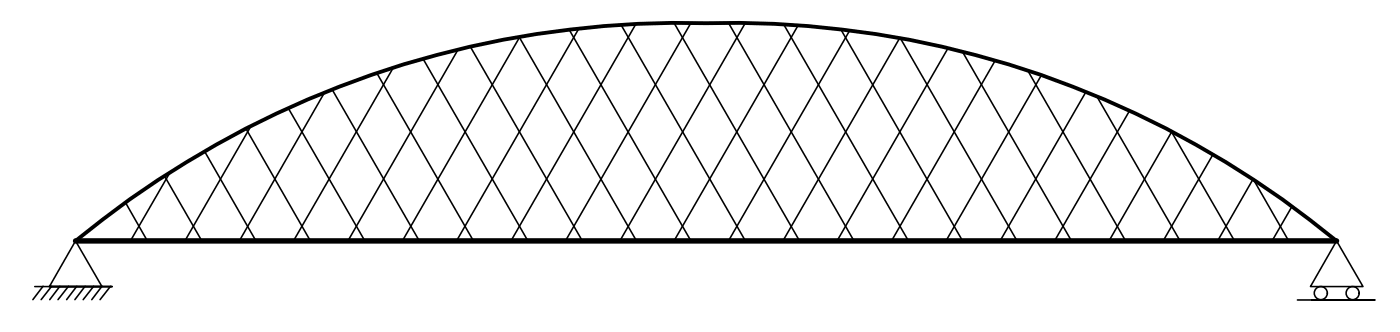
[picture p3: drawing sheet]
<svg xmlns="http://www.w3.org/2000/svg" width="186mm" height="44mm" viewBox="0 0 186 44" stroke-linecap="round" stroke-linejoin="round" font-family="sans-serif">
<path d="M10 31.9h167.7" fill="none" stroke="#000" stroke-width=".72"/>
<path d="M10 31.9a126.7 126.7 0 0 1 83.9-28.8 126.5 126.5 0 0 1 83.8 28.8" fill="none" stroke="#000" stroke-width=".51"/>
<!-- layer: podpory -->
<g fill="none" stroke="#000" stroke-width=".21">
<path d="M32.7 17l8.5 14.9M33.4 16.7l-8.8 15.2M38.3 14.3l10.2 17.6M43.1 12.3l-11.3 19.6M44.2 11.9l11.5 20M50.1 9.7l12.8 22.2M52.3 9l-13.3 22.9M56.2 7.8l14 24.1M60.9 6.6l-14.6 25.3M62.5 6.2l14.9 25.7M69 4.9l15.6 27M69.1 4.9l-15.6 27"/>
<path d="M75.7 3.9l16.1 28M77 3.8l-16.3 28.1M82.6 3.3l16.5 28.6M84.5 3.2l-16.5 28.7M89.6 3.1l16.7 28.8M91.8 3.1l-16.6 28.8M96.9 3.1l16.6 28.8M99.1 3.1l-16.7 28.8M104.2 3.2l16.5 28.7M106.1 3.4l-16.5 28.5M111.8 3.9l16.1 28M113 4.1l-16.1 27.8"/>
<path d="M126 6.4l-14.7 25.5M127.9 6.8l14.5 25.1M132.3 8l-13.8 23.9M136.6 9.3l13 22.6M138.4 10l-12.6 21.9M144.4 12.2l-11.4 19.7M145.8 12.8l11.1 19.1M150.2 14.7l-10 17.2M155.7 17.4l8.4 14.5M155.8 17.4l-8.3 14.5M4.6 38h10.3h-8.3M5.7 38l-1.3 1.7"/>
<path d="M6.9 38l-1.4 1.7M8 38l-1.4 1.7M9.1 38l-1.4 1.7M10 31.9l3.6 6.1h-7zM10.2 38l-1.3 1.7M11.3 38l-1.3 1.7M12.5 38l-1.4 1.7M13.6 38l-1.4 1.7M14.7 38l-1.4 1.7M16.7 26.9l2.9 5M21.9 23.3l4.9 8.6M22.6 22.8l-5.2 9.1"/>
<path d="M27.2 20.1l6.8 11.8M104.1 31.9l15.5-26.9 15.6 26.9M161.3 20.5l-6.6 11.4M161.9 31.9l4.7-8.2 4.7 8.2M171.8 27.4l-2.7 4.5M172.5 39.8h10.3h-8.4M177.7 31.9l3.5 6.1h-7z"/>
<circle cx="175.6" cy="38.9" r=".87"/>
<circle cx="179.8" cy="38.9" r=".87"/>
</g>
</svg>
